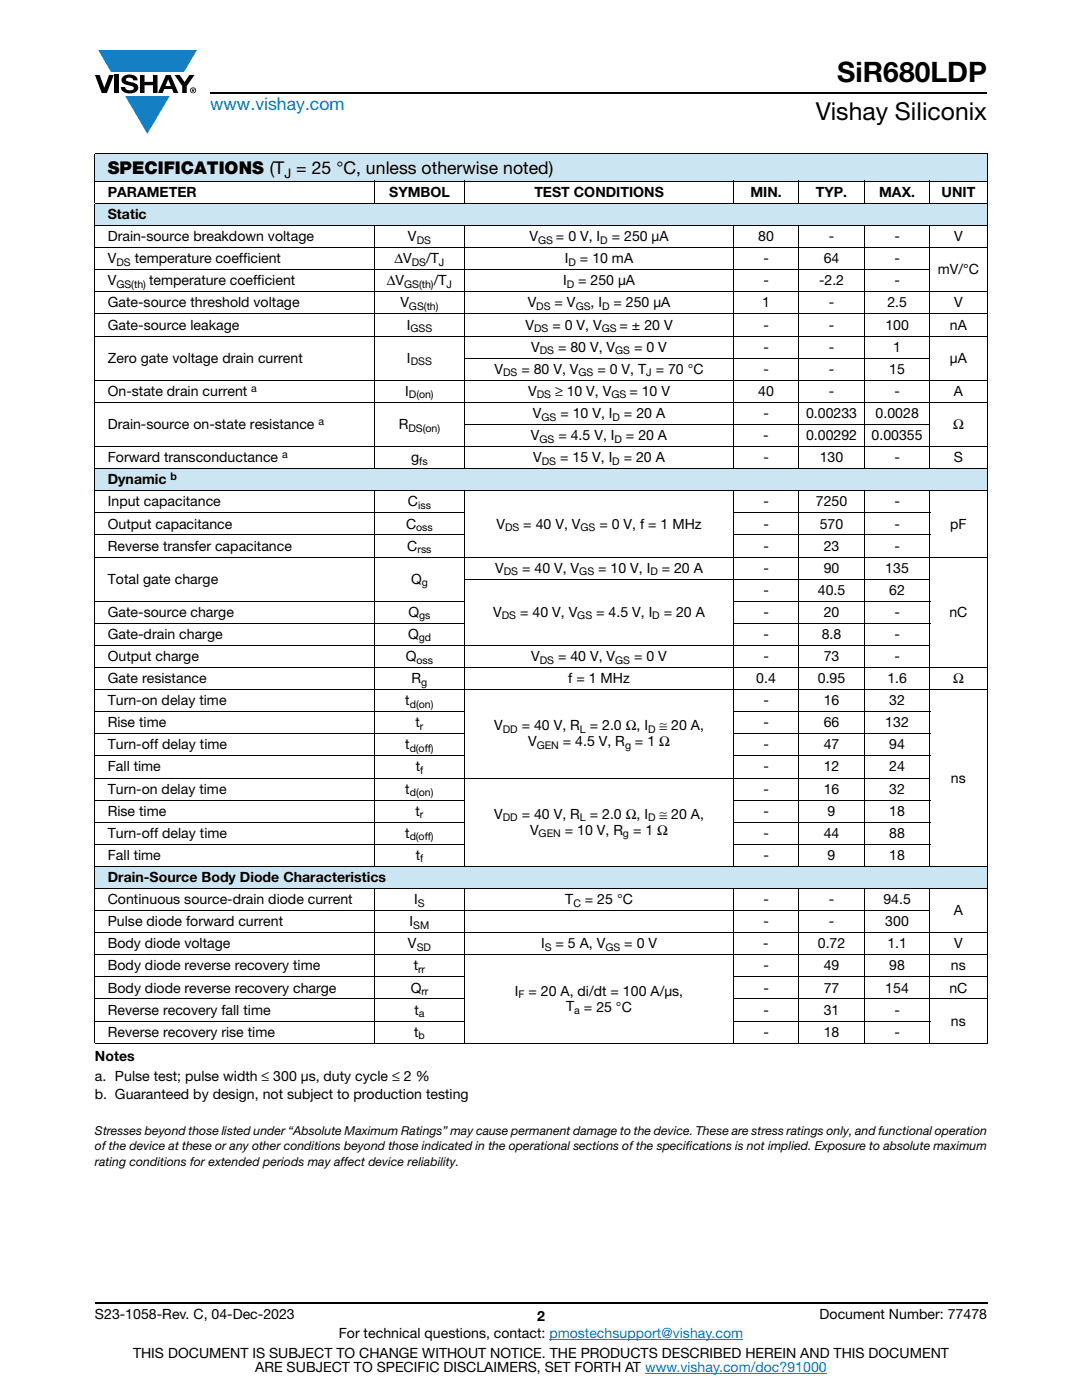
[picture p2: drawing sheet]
<svg xmlns="http://www.w3.org/2000/svg" width="216mm" height="279mm" viewBox="0 0 216 279" stroke-linecap="round" stroke-linejoin="round" font-family="sans-serif">
<defs><g id="words">
<text font-size="5.6" x="167.1" y="16.4">SiR680LDP</text>
<text font-size="4.9" x="162.8" y="24">Vishay Siliconix</text>
<text font-size="3.5" fill="#007ec4" x="42" y="21.9">www.vishay.com</text>
<text font-size="3.5" x="21.5" y="34.8">SPECIFICATIONS (T = 25 °C, unless otherwise noted)</text>
<g font-size="2.8">
<text x="21.5" y="39.3">PARAMETER</text>
<text x="77.6" y="39.3">SYMBOL</text>
<text x="106.6" y="39.3">TEST CONDITIONS</text>
<text x="149.7" y="39.3">MIN.</text>
<text x="162.8" y="39.3">TYP.</text>
<text x="175.4" y="39.3">MAX.</text>
<text x="187.9" y="39.3">UNIT</text>
<text x="21.5" y="43.7">Static</text>
<text x="21.5" y="52.6">V</text>
<text x="21.5" y="48.1">Drain-source breakdown voltage</text>
<text x="26.9" y="52.6">temperature coefficient</text>
<text x="78.7" y="52.6">ΔV</text>
<text x="81.4" y="48.1">V</text>
<text x="85" y="52.6">/T</text>
<text x="105.6" y="48.1">V</text>
<text x="110.9" y="48.1">= 0 V, I</text>
<text x="112.7" y="52.6">I</text>
<text x="115.7" y="52.6">= 10 mA</text>
<text x="122.1" y="48.1">= 250 μA</text>
<text x="151.3" y="48.1">80</text>
<text x="152.3" y="52.6">-</text>
<text x="164.4" y="52.6">64</text>
<text x="165.4" y="48.1">-</text>
<text x="178.5" y="52.6">-</text>
<text x="178.5" y="48.1">-</text>
<text x="190.4" y="48.1">V</text>
<text x="21.5" y="57">V</text>
<text x="29.7" y="57">temperature coefficient</text>
<text x="77.2" y="57">ΔV</text>
<text x="86.6" y="57">/T</text>
<text x="112.4" y="57">I</text>
<text x="115.4" y="57">= 250 μA</text>
<text x="152.3" y="57">-</text>
<text x="163.4" y="57">-2.2</text>
<text x="178.5" y="57">-</text>
<text x="187.1" y="54.8">mV/°C</text>
<text x="21.5" y="65.8">Gate-source leakage</text>
<text x="21.5" y="61.4">Gate-source threshold voltage</text>
<text x="79.9" y="61.4">V</text>
<text x="81.2" y="65.8">I</text>
<text x="104.9" y="65.8">V</text>
<text x="105.3" y="61.4">V</text>
<text x="110.2" y="65.8">= 0 V, V</text>
<text x="110.7" y="61.4">= V</text>
<text x="117.8" y="61.4">, I</text>
<text x="122.4" y="61.4">= 250 μA</text>
<text x="123.6" y="65.8">= ± 20 V</text>
<text x="152.1" y="61.4">1</text>
<text x="152.3" y="65.8">-</text>
<text x="165.4" y="65.8">-</text>
<text x="165.4" y="61.4">-</text>
<text x="176.7" y="65.8">100</text>
<text x="177.1" y="61.4">2.5</text>
<text x="189.5" y="65.8">nA</text>
<text x="190.4" y="61.4">V</text>
<text x="106" y="70.2">V</text>
<text x="111.4" y="70.2">= 80 V, V</text>
<text x="126.5" y="70.2">= 0 V</text>
<text x="152.3" y="70.2">-</text>
<text x="165.4" y="70.2">-</text>
<text x="178.2" y="70.2">1</text>
<text x="21.5" y="72.4">Zero gate voltage drain current</text>
<text x="81.2" y="72.4">I</text>
<text x="98.7" y="74.6">V</text>
<text x="104" y="74.6">= 80 V, V</text>
<text x="119.2" y="74.6">= 0 V, T = 70 °C</text>
<text x="152.3" y="74.6">-</text>
<text x="165.4" y="74.6">-</text>
<text x="177.4" y="74.6">15</text>
<text x="189.5" y="72.4">μA</text>
<text x="21.5" y="79">On-state drain current</text>
<text x="80.9" y="79">I</text>
<text x="105.4" y="79">V</text>
<text x="106.3" y="83.4">V</text>
<text x="110.7" y="79">≥ 10 V, V</text>
<text x="111.8" y="83.4">= 10 V, I</text>
<text x="124.5" y="83.4">= 20 A</text>
<text x="125.6" y="79">= 10 V</text>
<text x="151.3" y="79">40</text>
<text x="152.3" y="83.4">-</text>
<text x="160.8" y="83.4">0.00233</text>
<text x="165.4" y="79">-</text>
<text x="174.7" y="83.4">0.0028</text>
<text x="178.5" y="79">-</text>
<text x="190.3" y="79">A</text>
<text x="21.5" y="85.6">Drain-source on-state resistance</text>
<text x="79.6" y="85.6">R</text>
<text x="105.9" y="87.8">V</text>
<text x="111.4" y="87.8">= 4.5 V, I</text>
<text x="124.9" y="87.8">= 20 A</text>
<text x="152.3" y="87.8">-</text>
<text x="160.8" y="87.8">0.00292</text>
<text x="173.9" y="87.8">0.00355</text>
<text x="190.2" y="85.6">Ω</text>
<text x="21.5" y="92.2">Forward transconductance</text>
<text x="82" y="92.2">g</text>
<text x="106.4" y="92.2">V</text>
<text x="111.8" y="92.2">= 15 V, I</text>
<text x="124.5" y="92.2">= 20 A</text>
<text x="152.3" y="92.2">-</text>
<text x="163.6" y="92.2">130</text>
<text x="178.5" y="92.2">-</text>
<text x="190.3" y="92.2">S</text>
<text x="21.5" y="96.6">Dynamic</text>
<text x="21.5" y="101">Input capacitance</text>
<text x="81.4" y="101">C</text>
<text x="152.3" y="101">-</text>
<text x="162.8" y="101">7250</text>
<text x="178.5" y="101">-</text>
<text x="21.5" y="105.5">Output capacitance</text>
<text x="81" y="105.5">C</text>
<text x="99.1" y="105.5">V</text>
<text x="104.4" y="105.5">= 40 V, V</text>
<text x="119.6" y="105.5">= 0 V, f = 1 MHz</text>
<text x="152.3" y="105.5">-</text>
<text x="163.6" y="105.5">570</text>
<text x="178.5" y="105.5">-</text>
<text x="189.6" y="105.5">pF</text>
<text x="21.5" y="109.9">Reverse transfer capacitance</text>
<text x="81.3" y="109.9">C</text>
<text x="152.3" y="109.9">-</text>
<text x="164.4" y="109.9">23</text>
<text x="178.5" y="109.9">-</text>
<text x="21.5" y="116.5">Total gate charge</text>
<text x="82" y="116.5">Q</text>
<text x="98.8" y="114.3">V</text>
<text x="104.2" y="114.3">= 40 V, V</text>
<text x="119.3" y="114.3">= 10 V, I</text>
<text x="132" y="114.3">= 20 A</text>
<text x="152.3" y="114.3">-</text>
<text x="152.3" y="118.7">-</text>
<text x="163.2" y="118.7">40.5</text>
<text x="164.4" y="114.3">90</text>
<text x="176.7" y="114.3">135</text>
<text x="177.4" y="118.7">62</text>
<text x="21.5" y="123.1">Gate-source charge</text>
<text x="81.5" y="123.1">Q</text>
<text x="98.4" y="123.1">V</text>
<text x="103.8" y="123.1">= 40 V, V</text>
<text x="119" y="123.1">= 4.5 V, I</text>
<text x="132.4" y="123.1">= 20 A</text>
<text x="152.3" y="123.1">-</text>
<text x="164.4" y="123.1">20</text>
<text x="178.5" y="123.1">-</text>
<text x="189.4" y="123.1">nC</text>
<text x="21.5" y="127.5">Gate-drain charge</text>
<text x="21.5" y="131.9">Output charge</text>
<text x="81" y="131.9">Q</text>
<text x="81.4" y="127.5">Q</text>
<text x="106" y="131.9">V</text>
<text x="111.4" y="131.9">= 40 V, V</text>
<text x="126.5" y="131.9">= 0 V</text>
<text x="152.3" y="131.9">-</text>
<text x="152.3" y="127.5">-</text>
<text x="164" y="127.5">8.8</text>
<text x="164.4" y="131.9">73</text>
<text x="178.5" y="131.9">-</text>
<text x="178.5" y="127.5">-</text>
<text x="21.5" y="136.3">Gate resistance</text>
<text x="82.1" y="136.3">R</text>
<text x="113.4" y="136.3">f = 1 MHz</text>
<text x="150.9" y="136.3">0.4</text>
<text x="163.2" y="136.3">0.95</text>
<text x="177.1" y="136.3">1.6</text>
<text x="190.2" y="136.3">Ω</text>
<text x="21.5" y="140.7">Turn-on delay time</text>
<text x="80.9" y="140.7">t</text>
<text x="152.3" y="140.7">-</text>
<text x="164.4" y="140.7">16</text>
<text x="177.4" y="140.7">32</text>
<text x="21.5" y="149.6">Turn-off delay time</text>
<text x="21.5" y="145.2">Rise time</text>
<text x="80.9" y="149.6">t</text>
<text x="82.9" y="145.2">t</text>
<text x="98.6" y="145.8">V</text>
<text x="104.1" y="145.8">= 40 V, R = 2.0 Ω, I</text>
<text x="105.4" y="148.9">V</text>
<text x="112.3" y="148.9">= 4.5 V, R</text>
<text x="126.7" y="148.9">= 1 Ω</text>
<text x="131.6" y="145.8">≅ 20 A,</text>
<text x="152.3" y="145.2">-</text>
<text x="152.3" y="149.6">-</text>
<text x="164.4" y="145.2">66</text>
<text x="164.4" y="149.6">47</text>
<text x="176.7" y="145.2">132</text>
<text x="177.4" y="149.6">94</text>
<text x="21.5" y="154">Fall time</text>
<text x="83" y="154">t</text>
<text x="152.3" y="154">-</text>
<text x="164.4" y="154">12</text>
<text x="177.4" y="154">24</text>
<text x="21.5" y="158.4">Turn-on delay time</text>
<text x="80.9" y="158.4">t</text>
<text x="152.3" y="158.4">-</text>
<text x="164.4" y="158.4">16</text>
<text x="177.4" y="158.4">32</text>
<text x="189.8" y="156.2">ns</text>
<text x="21.5" y="167.2">Turn-off delay time</text>
<text x="21.5" y="162.8">Rise time</text>
<text x="80.9" y="167.2">t</text>
<text x="82.9" y="162.8">t</text>
<text x="98.6" y="163.4">V</text>
<text x="104.1" y="163.4">= 40 V, R = 2.0 Ω, I</text>
<text x="105.8" y="166.6">V</text>
<text x="112.7" y="166.6">= 10 V, R</text>
<text x="126.3" y="166.6">= 1 Ω</text>
<text x="131.6" y="163.4">≅ 20 A,</text>
<text x="152.3" y="162.8">-</text>
<text x="152.3" y="167.2">-</text>
<text x="164.4" y="167.2">44</text>
<text x="165.1" y="162.8">9</text>
<text x="177.4" y="162.8">18</text>
<text x="177.4" y="167.2">88</text>
<text x="21.5" y="171.6">Fall time</text>
<text x="83" y="171.6">t</text>
<text x="152.3" y="171.6">-</text>
<text x="165.1" y="171.6">9</text>
<text x="177.4" y="171.6">18</text>
<text x="21.5" y="176">Drain-Source Body Diode Characteristics</text>
<text x="21.5" y="180.4">Continuous source-drain diode current</text>
<text x="21.5" y="184.8">Pulse diode forward current</text>
<text x="81.7" y="184.8">I</text>
<text x="82.7" y="180.4">I</text>
<text x="112.8" y="180.4">T</text>
<text x="116.7" y="180.4">= 25 °C</text>
<text x="152.3" y="184.8">-</text>
<text x="152.3" y="180.4">-</text>
<text x="165.4" y="184.8">-</text>
<text x="165.4" y="180.4">-</text>
<text x="176.3" y="180.4">94.5</text>
<text x="176.7" y="184.8">300</text>
<text x="190.3" y="182.6">A</text>
<text x="21.5" y="189.3">Body diode voltage</text>
<text x="81.4" y="189.3">V</text>
<text x="108" y="189.3">I</text>
<text x="110.8" y="189.3">= 5 A, V</text>
<text x="124.6" y="189.3">= 0 V</text>
<text x="152.3" y="189.3">-</text>
<text x="163.2" y="189.3">0.72</text>
<text x="177.1" y="189.3">1.1</text>
<text x="190.4" y="189.3">V</text>
<text x="21.5" y="193.7">Body diode reverse recovery time</text>
<text x="82.6" y="193.7">t</text>
<text x="152.3" y="193.7">-</text>
<text x="164.4" y="193.7">49</text>
<text x="177.4" y="193.7">98</text>
<text x="189.8" y="193.7">ns</text>
<text x="21.5" y="198.1">Body diode reverse recovery charge</text>
<text x="21.5" y="202.5">Reverse recovery fall time</text>
<text x="81.9" y="198.1">Q</text>
<text x="82.7" y="202.5">t</text>
<text x="102.7" y="198.7">I</text>
<text x="105.5" y="198.7">= 20 A, di/dt = 100 A/μs,</text>
<text x="113" y="201.9">T = 25 °C</text>
<text x="152.3" y="198.1">-</text>
<text x="152.3" y="202.5">-</text>
<text x="164.4" y="198.1">77</text>
<text x="164.4" y="202.5">31</text>
<text x="176.7" y="198.1">154</text>
<text x="178.5" y="202.5">-</text>
<text x="189.4" y="198.1">nC</text>
<text x="21.5" y="206.9">Reverse recovery rise time</text>
<text x="82.6" y="206.9">t</text>
<text x="152.3" y="206.9">-</text>
<text x="164.4" y="206.9">18</text>
<text x="178.5" y="206.9">-</text>
<text x="189.8" y="204.7">ns</text>
<text x="18.9" y="211.8">Notes</text>
<text x="18.9" y="215.7">a. Pulse test; pulse width ≤ 300 μs, duty cycle ≤ 2 %</text>
<text x="18.9" y="219.2">b. Guaranteed by design, not subject to production testing</text>
<text x="18.9" y="263.3">S23-1058-Rev. C, 04-Dec-2023</text>
<text x="107.2" y="263.6">2</text>
<text x="163.6" y="263.3">Document Number: 77478</text>
<text x="67.6" y="267.1">For technical questions, contact: pmostechsupport@vishay.com</text>
<text x="26.5" y="271">THIS DOCUMENT IS SUBJECT TO CHANGE WITHOUT NOTICE. THE PRODUCTS DESCRIBED HEREIN AND THIS DOCUMENT</text>
<text x="50.9" y="273.8">ARE SUBJECT TO SPECIFIC DISCLAIMERS, SET FORTH AT www.vishay.com/doc?91000</text>
</g>
<text font-size="2.6" x="56.8" y="35.5">J</text>
<g font-size="2.5">
<text x="18.9" y="226.4">Stresses beyond those listed under “Absolute Maximum Ratings” may cause permanent damage to the device. These are stress ratings only, and functional operation</text>
<text x="18.9" y="232.8">rating conditions for extended periods may affect device reliability.</text>
<text x="18.9" y="229.6">of the device at these or any other conditions beyond those indicated in the operational sections of the specifications is not implied. Exposure to absolute maximum</text>
</g>
<g font-size="2.1">
<text x="23.2" y="53.1">DS</text>
<text x="82.2" y="53.1">DS</text>
<text x="83.1" y="48.6">DS</text>
<text x="87.6" y="53.1">J</text>
<text x="107.4" y="48.6">GS</text>
<text x="113.5" y="53.1">D</text>
<text x="119.8" y="48.6">D</text>
<text x="23.2" y="57.5">GS(th)</text>
<text x="80.6" y="57.5">GS(th)</text>
<text x="89.1" y="57.5">J</text>
<text x="113.1" y="57.5">D</text>
<text x="81.6" y="61.9">GS(th)</text>
<text x="107" y="61.9">DS</text>
<text x="114.9" y="61.9">GS</text>
<text x="120.1" y="61.9">D</text>
<text x="81.9" y="66.3">GSS</text>
<text x="106.6" y="66.3">DS</text>
<text x="107.7" y="70.7">DS</text>
<text x="120.1" y="66.3">GS</text>
<text x="122.8" y="70.7">GS</text>
<text x="82" y="72.9">DSS</text>
<text x="100.4" y="75.1">DS</text>
<text x="115.5" y="75.1">GS</text>
<text x="128.9" y="75.1">J</text>
<text x="50.1" y="78.2">a</text>
<text x="81.6" y="79.5">D(on)</text>
<text x="107.1" y="79.5">DS</text>
<text x="108.1" y="83.9">GS</text>
<text x="122" y="79.5">GS</text>
<text x="122.2" y="83.9">D</text>
<text x="63.6" y="84.8">a</text>
<text x="81.5" y="86.1">DS(on)</text>
<text x="107.7" y="88.3">GS</text>
<text x="122.6" y="88.3">D</text>
<text x="34" y="95.8">b</text>
<text x="56.3" y="91.4">a</text>
<text x="83.7" y="92.8">fs</text>
<text x="108.1" y="92.8">DS</text>
<text x="122.2" y="92.8">D</text>
<text x="83.4" y="101.6">iss</text>
<text x="83.1" y="106">oss</text>
<text x="100.8" y="106">DS</text>
<text x="115.8" y="106">GS</text>
<text x="83.3" y="110.4">rss</text>
<text x="84.2" y="117">g</text>
<text x="100.5" y="114.8">DS</text>
<text x="115.6" y="114.8">GS</text>
<text x="129.8" y="114.8">D</text>
<text x="83.6" y="123.6">gs</text>
<text x="100.1" y="123.6">DS</text>
<text x="115.2" y="123.6">GS</text>
<text x="130.2" y="123.6">D</text>
<text x="83.5" y="128">gd</text>
<text x="83.1" y="132.4">oss</text>
<text x="84.1" y="136.8">g</text>
<text x="107.7" y="132.4">DS</text>
<text x="122.8" y="132.4">GS</text>
<text x="81.8" y="141.2">d(on)</text>
<text x="83.8" y="145.7">r</text>
<text x="100.3" y="146.3">DD</text>
<text x="107.1" y="149.5">GEN</text>
<text x="115.7" y="146.3">L</text>
<text x="124.7" y="149.5">g</text>
<text x="129.3" y="146.3">D</text>
<text x="81.7" y="150.1">d(off)</text>
<text x="83.8" y="154.5">f</text>
<text x="81.8" y="158.9">d(on)</text>
<text x="81.7" y="167.7">d(off)</text>
<text x="83.8" y="163.3">r</text>
<text x="100.3" y="163.9">DD</text>
<text x="107.5" y="167.1">GEN</text>
<text x="115.7" y="163.9">L</text>
<text x="124.3" y="167.1">g</text>
<text x="129.3" y="163.9">D</text>
<text x="83.8" y="172.1">f</text>
<text x="82.5" y="185.4">SM</text>
<text x="83.4" y="180.9">S</text>
<text x="114.4" y="180.9">C</text>
<text x="83.1" y="189.8">SD</text>
<text x="108.7" y="189.8">S</text>
<text x="120.8" y="189.8">GS</text>
<text x="83.4" y="194.2">rr</text>
<text x="83.6" y="203">a</text>
<text x="84.1" y="198.6">rr</text>
<text x="103.5" y="199.2">F</text>
<text x="114.6" y="202.4">a</text>
<text x="83.5" y="207.4">b</text>
</g>
</g></defs>
<g fill="#147fc3">
<path d="M19.6 10h19.7l-2.6 4.3h-1.1h-13.5z"/>
<path d="M25 19.2h8.9l-4.5 7.5z"/>
</g>
<g fill="#000">
<path d="M18.9 15h1l.9 2.5 1-2.5h.9l-1.4 3.6h-1zM22.9 15h.9v3.6h-.9zM24.6 15.3a2.1 2.1 0 0 1 2.8 .3l.1 .4h-.9a.79 .79 0 0 0-.7-.5 .79 .79 0 0 0-.8 .4l.3 .3 1 .2a1.08 1.08 0 0 1 1.2 1 1.08 1.08 0 0 1-1.1 1.2 1.73 1.73 0 0 1-2.4-1.2h.9a.96 .96 0 0 0 .8 .6 .96 .96 0 0 0 .9-.4 1.31 1.31 0 0 0-1.2-.6 1.03 1.03 0 0 1-1.1-.6 1.03 1.03 0 0 1 .2-1.1zM27.9 15h.9v1.3h1.7v-1.3h.9v3.6h-.9v-1.6h-1.7v1.6h-.9zM34.8 15h1.1l.9 1.4 1-1.4h1l-1.5 2.2v1.4h-.9v-1.4z"/>
<path d="M33.6 15.9l.5 1.3h-1.1zM33.1 15l-1.6 3.6h1l.3-.8h1.5l.3 .8h1l-1.6-3.6z"/>
<path d="M38.4 17.8h.2v.2h-.2zM38.3 17.7v.7h.1v-.3l.4 .3-.2-.3 .2-.2-.1-.2z"/>
<path d="M38.1 18a.46 .46 0 0 1 .9 0 .46 .46 0 0 1-.9 0zM37.9 18a.6 .6 0 0 0 1.2 0 .6 .6 0 0 0-1.2 0z"/>
</g>
<path d="M42 18.6h155M18.9 260h178.1" fill="none" stroke="#000" stroke-width=".36"/>
<path d="M109.6 267.3h38.7M128.7 274h36.3" fill="none" stroke="#007ec4" stroke-width=".2"/>
<g fill="#cce5f3">
<path d="M18.9 30.7h178.1v5.5h-178.1z"/>
<path d="M18.9 40.6h178.1v4.4h-178.1z"/>
<path d="M18.9 93.5h178.1v4.4h-178.1z"/>
<path d="M18.9 172.9h178.1v4.4h-178.1z"/>
</g>
<g fill="none" stroke="#000" stroke-width=".2">
<path d="M18.9 30.7h178.1M18.9 36.2h127.3M18.9 30.8v9.7M74.7 36.1v4.6M92.8 36.1v4.6M146.3 36.1v4.6M146.4 36.2h39.1M159.4 36.1v4.6M172.5 36.1v4.6M185.5 36.1v4.6M185.6 36.2h11.4M197 30.8v9.7"/>
<path d="M18.9 40.6h178.1M18.9 45h73.8M18.9 49.4h178.1M18.9 53.8h166.7M18.9 58.3h178.1M18.9 40.7v4.2M18.9 45.1v48.4M74.7 44.9v48.7M92.8 44.9v48.7M92.8 45h53.4M146.3 44.9v48.7M146.4 45h50.6"/>
<path d="M159.4 44.9v48.7M172.5 44.9v48.7M185.5 44.9v48.7M197 40.7v4.2M197 45.1v48.4M18.9 62.7h178.1M18.9 67.1h178.1M18.9 75.9h178.1M92.7 71.5h92.9M18.9 80.3h178.1M18.9 89.1h178.1M18.9 93.5h178.1"/>
<path d="M18.9 97.9h127.3M18.9 93.6v4.3M18.9 98v74.8M74.7 97.9v75.1M92.7 84.7h92.9M92.8 97.9v75.1M146.3 97.9v75.1M146.4 97.9h50.6M159.4 97.9v75.1M172.5 97.9v75.1M185.5 97.9v75.1M197 93.6v4.3"/>
<path d="M197 98v74.8M18.9 102.3h73.9M18.9 106.8h73.9M18.9 111.2h178.1M18.9 120h73.9M92.7 115.6h92.9M146.2 102.3h39.4M146.2 106.8h39.4M146.2 120h39.4M18.9 124.4h73.9M18.9 128.8h166.7M18.9 133.2h178.1"/>
<path d="M18.9 137.6h178.1M146.2 124.4h39.4M18.9 142h73.9M18.9 146.5h73.9M18.9 150.9h73.9M18.9 155.3h166.7M18.9 159.7h73.9M146.2 142h39.4M146.2 146.5h39.4M146.2 150.9h39.4M146.2 159.7h39.4M18.9 164.1h73.9"/>
<path d="M18.9 168.5h73.9M18.9 172.9h178.1M18.9 177.3h127.3M18.9 173v4.2M18.9 177.4v30.7M74.7 177.2v31.1M92.8 177.2v31.1M146.2 164.1h39.4M146.2 168.5h39.4M146.3 177.2v31.1M146.4 177.3h50.6M159.4 177.2v31.1"/>
<path d="M172.5 177.2v31.1M185.5 177.2v31.1M197 173v4.2M197 177.4v30.7M18.9 181.7h166.7M18.9 186.1h178.1M18.9 190.5h178.1M18.9 195h73.9M18.9 199.4h73.9M146.2 195h50.8M146.2 199.4h50.8M18.9 203.8h73.9"/>
<path d="M18.9 208.2h178.1M146.2 203.8h39.4"/>
</g>
<use href="#words"/>
</svg>
